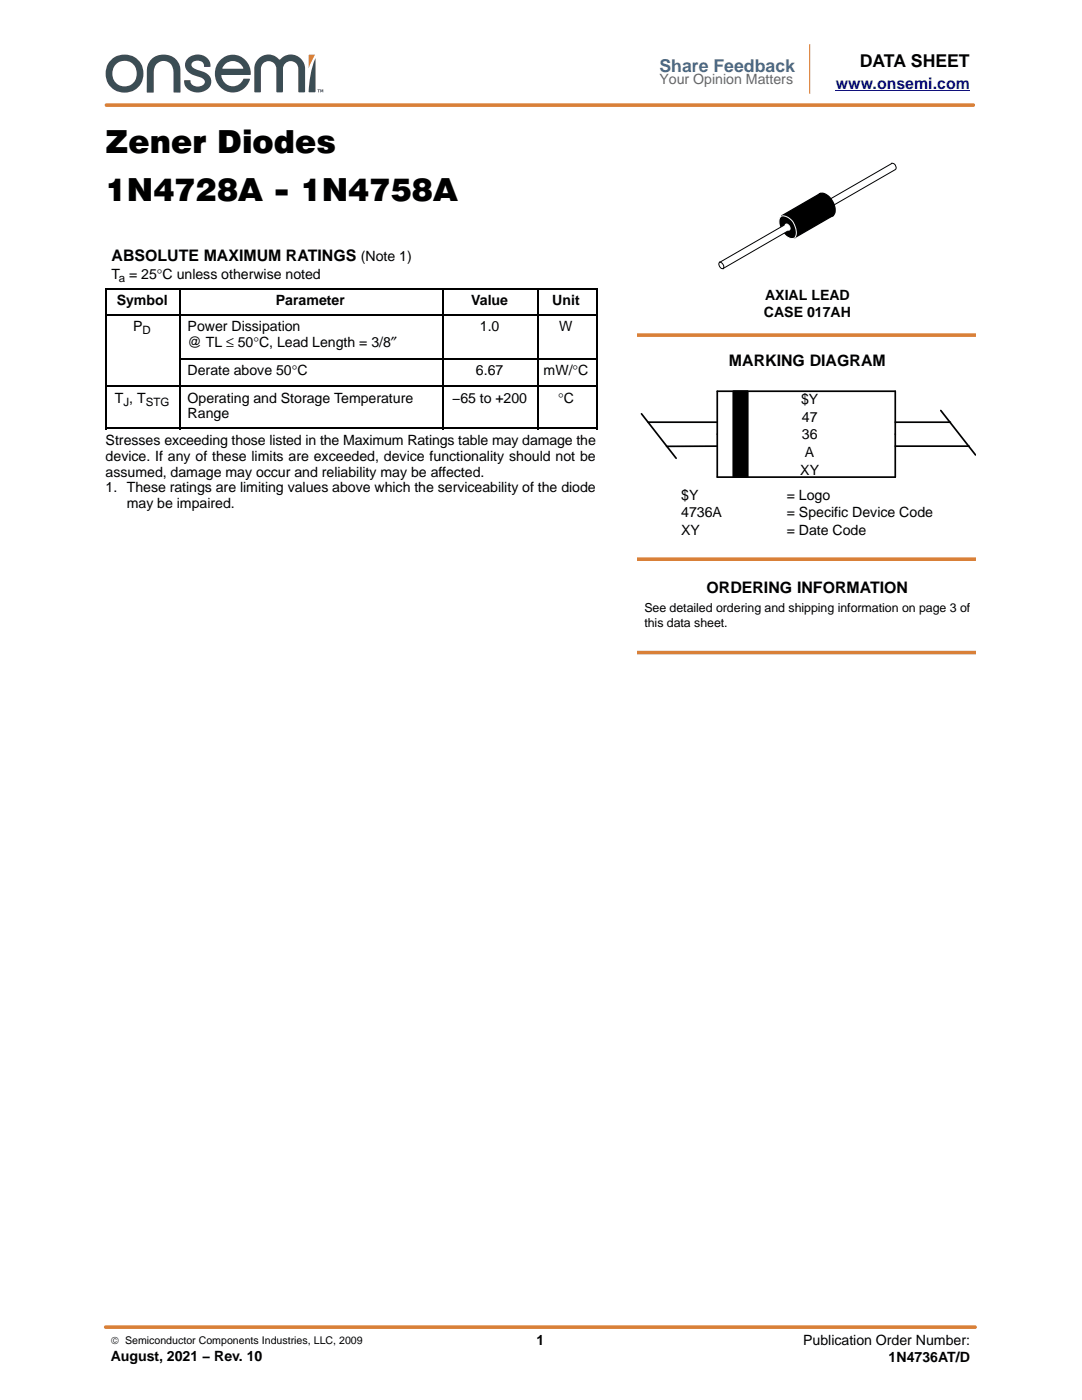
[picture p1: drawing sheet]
<svg xmlns="http://www.w3.org/2000/svg" width="216mm" height="279mm" viewBox="0 0 216 279" stroke-linecap="round" stroke-linejoin="round" font-family="sans-serif">
<defs><g id="words">
<g font-size="6.3">
<text x="21.1" y="30.4">Zener Diodes</text>
<text x="21.1" y="40.2">1N4728A - 1N4758A</text>
</g>
<text font-size="3.5" fill="#2a78b8" x="131.6" y="14.3">Share Feedback</text>
<text font-size="3.5" x="171.5" y="13.3">DATA SHEET</text>
<text font-size="3.2" fill="#00f" x="166.8" y="17.7">www.onsemi.com</text>
<g font-size="3.2">
<text x="22.3" y="52.1">ABSOLUTE MAXIMUM RATINGS</text>
<text x="145.5" y="73.1">MARKING DIAGRAM</text>
<text x="141" y="118.4">ORDERING INFORMATION</text>
</g>
<text font-size="2.8" fill="#646669" x="131.6" y="16.8">Your Opinion Matters</text>
<g font-size="2.8">
<text x="72" y="52.1">(Note 1)</text>
<text x="22.3" y="55.7">T = 25°C unless otherwise noted</text>
<text x="152.7" y="59.8">AXIAL LEAD</text>
<text x="23.3" y="60.9">Symbol</text>
<text x="55" y="60.9">Parameter</text>
<text x="94" y="60.9">Value</text>
<text x="110.2" y="60.9">Unit</text>
<text x="152.4" y="63.3">CASE 017AH</text>
<text x="26.6" y="66.1">P</text>
<text x="37.4" y="66.1">Power Dissipation</text>
<text x="37.4" y="69.2">@ TL ≤ 50°C, Lead Length = 3/8″</text>
<text x="95.7" y="66.1">1.0</text>
<text x="111.6" y="66.1">W</text>
<text x="37.4" y="74.9">Derate above 50°C</text>
<text x="95" y="74.9">6.67</text>
<text x="108.5" y="74.9">mW/°C</text>
<text x="22.9" y="80.4">T , T</text>
<text x="37.4" y="80.4">Operating and Storage Temperature</text>
<text x="37.4" y="83.5">Range</text>
<text x="90.2" y="80.4">−65 to +200</text>
<text x="111.4" y="80.4">°C</text>
<text x="159.8" y="80.6">$Y</text>
<text x="21.1" y="88.8">Stresses exceeding those listed in the Maximum Ratings table may damage the</text>
<text x="160" y="84.1">47</text>
<text x="160" y="87.7">36</text>
<text x="21.1" y="92">device. If any of these limits are exceeded, device functionality should not be</text>
<text x="21.1" y="95.1">assumed, damage may occur and reliability may be affected.</text>
<text x="159.7" y="94.7">XY</text>
<text x="160.6" y="91.2">A</text>
<text x="21.1" y="98.3">1. These ratings are limiting values above which the serviceability of the diode</text>
<text x="25.3" y="101.4">may be impaired.</text>
<text x="135.9" y="99.8">$Y</text>
<text x="157" y="99.8">= Logo</text>
<text x="135.9" y="103.3">4736A</text>
<text x="135.9" y="106.8">XY</text>
<text x="157" y="103.3">= Specific Device Code</text>
<text x="157" y="106.8">= Date Code</text>
<text x="107" y="268.5">1</text>
<text x="160.3" y="268.5">Publication Order Number:</text>
<text x="22.1" y="271.7">August, 2021 − Rev. 10</text>
<text x="177.3" y="271.8">1N4736AT/D</text>
</g>
<g font-size="2.5">
<text x="128.6" y="122.1">See detailed ordering and shipping information on page 3 of</text>
<text x="128.6" y="125.2">this data sheet.</text>
</g>
<g font-size="2.3">
<text x="23.7" y="56.3">a</text>
<text x="28.5" y="66.7">D</text>
<text x="24.6" y="81">J</text>
<text x="29.1" y="81">STG</text>
</g>
<text font-size="2.1" x="22.1" y="268.2">© Semiconductor Components Industries, LLC, 2009</text>
</g></defs>
<path d="M61.6 10.9h1.3l-1.3 2.7z" fill-rule="evenodd" fill="#d98038"/>
<g fill="#3b4d54">
<path d="M45 12.7l-.6 .8 .1 .2h4a2.21 2.21 0 0 0-3.5-1zM43.9 12a3.5 3.5 0 0 1 4.1-.7 3.5 3.5 0 0 1 1.9 3.7h-5.6a2.16 2.16 0 0 0 2.2 2.2 2.62 2.62 0 0 0 2.2-1.5l1.2 .1a3.6 3.6 0 0 1-4.5 2.5 3.6 3.6 0 0 1-2.4-4.6l.3-.9z" fill-rule="evenodd"/>
<path d="M37.4 11.7a2.65 2.65 0 0 1 2.7-.8 2.65 2.65 0 0 1 1.9 2.2l-.1 .3h-1.1a1.38 1.38 0 0 0-1.1-1.3 1.38 1.38 0 0 0-1.5 .7 1.29 1.29 0 0 0 1.2 1.2l1 .3a2.06 2.06 0 0 1 1.8 2.1 2.06 2.06 0 0 1-2 2 2.54 2.54 0 0 1-3.4-2.4h1.1a1.55 1.55 0 0 0 1.4 1.3 1.55 1.55 0 0 0 1.6-1 2.09 2.09 0 0 0-1.7-1.1 2.33 2.33 0 0 1-2.1-2.9z" fill-rule="evenodd"/>
<path d="M30.3 11.8a3.4 3.4 0 0 1 3.6-.7 3.4 3.4 0 0 1 2.1 3v4.3l-.1 .1h-1.2l-.1-.4a16.4 16.4 0 0 0-.2-4.8 1.95 1.95 0 0 0-2.3-1.1 1.95 1.95 0 0 0-1.4 2.1v4.1h-1.4v-1.2a14 14 0 0 1 .3-4.4z" fill-rule="evenodd"/>
<path d="M23.1 12.8a2.54 2.54 0 0 0-.1 3.6 2.54 2.54 0 0 0 3.6 .1 2.57 2.57 0 0 0 .4-3.2 2.57 2.57 0 0 0-3.1-1zM21 14.7a3.8 3.8 0 0 1 7.6 0 3.8 3.8 0 0 1-7.6 0z" fill-rule="evenodd"/>
<path d="M62.9 11.6l.1 6.6-.2 .2h-1.2a19 19 0 0 1 1.3-6.8z" fill-rule="evenodd"/>
<path d="M51.6 11.7a2.87 2.87 0 0 1 4.2 .2 2.88 2.88 0 0 1 3.2-.8 2.88 2.88 0 0 1 1.9 2.6v4.6l-.2 .1h-1l-.2-.1v-4.6a1.53 1.53 0 0 0-1.5-1.5 1.53 1.53 0 0 0-1.5 1.5v4.6l-.2 .1h-1l-.2-.1v-4.6a1.54 1.54 0 0 0-1.5-1.5 1.54 1.54 0 0 0-1.5 1.5v4.6l-.2 .1h-1l-.2-.1 .1-5 .2-.9z" fill-rule="evenodd"/>
<path d="M63.4 17.8h.4l-.1 .2v.4h-.2v-.4z" fill-rule="evenodd"/>
<path d="M63.9 17.8h.2l.1 .4 .1-.4h.2v.6h-.1v-.4l-.1 .4h-.1l-.2-.4v.4h-.1z" fill-rule="evenodd"/>
</g>
<path d="M166.8 18h26.7" fill="none" stroke="#00f" stroke-width=".2"/>
<path d="M21.2 21h173M127.1 66.9h67.5M127.1 111.6h67.5M127.1 130.2h67.5M21.1 264.9h173.5" fill="none" stroke="#d98038" stroke-width=".72"/>
<path d="M21.1 57.8h98.1M21.2 57.6v28M36 57.6v28M88.4 57.6v28M107.3 57.6v28M119 57.6v28M21.1 62.8h98.1M21.1 77h98.1M35.8 71.6h83.4M21.1 85.5h98.1" fill="none" stroke="#000" stroke-width=".32"/>
<path d="M143.1 78.1h35.5v17.1h-35.5zM128 82.6l6.9 8.9M129.3 84.3h13.8M143.1 89l-10.1 .1M178.6 89h14.8M178.6 84.3h11M187.7 81.9l7 8.9" fill="none" stroke="#000" stroke-width=".34"/>
<path d="M164.7 40.3l13.3-7.7-12.6 8.9z" fill="#fff"/>
<path d="M164.7 40.3l.7 1.2" fill="none" stroke="#000" stroke-width=".34"/>
<path d="M178 32.6l-13.3 7.7M178.7 33.8l-13.3 7.7" fill="none" stroke="#000" stroke-width=".2"/>
<path d="M164.7 40.3a.81 .81 0 0 1 .7 1.2 .81 .81 0 0 1-.7-1.2z" fill-rule="evenodd" fill="#fff"/>
<path d="M164.7 40.3a.81 .81 0 0 1 .7 1.2 .81 .81 0 0 1-.7-1.2z" fill="none" stroke="#000" stroke-width=".2"/>
<path d="M155.7 43.3a1.45 1.45 0 0 1 2.2 .5 3.4 3.4 0 0 1 1 3.3 1.19 1.19 0 0 1-2 0 3.2 3.2 0 0 1-1.2-3.8z" fill-rule="evenodd" fill="#000"/>
<path d="M155.7 43.3a1.45 1.45 0 0 1 2.2 .5 3.4 3.4 0 0 1 1 3.3 1.19 1.19 0 0 1-2 0 3.2 3.2 0 0 1-1.2-3.8z" fill="none" stroke="#fff" stroke-width=".2"/>
<path d="M156.7 44.8l.1-.1a.82 .82 0 0 1 .7 1.2 .84 .84 0 0 1-.8-1.1z" fill-rule="evenodd" fill="#fff"/>
<path d="M156.7 44.8l.1-.1a.82 .82 0 0 1 .7 1.2 .84 .84 0 0 1-.8-1.1z" fill="none" stroke="#000" stroke-width=".2"/>
<path d="M156 43.1l7.7-4.5 2.5 4.4-7.6 4.4z" fill="#000"/>
<path d="M163.7 38.6l2.5 4.4M156 43.1l2.6 4.3" fill="none" stroke="#000" stroke-width=".34"/>
<path d="M163.7 38.6l-7.7 4.5M166.2 43l-7.6 4.4" fill="none" stroke="#000" stroke-width=".26"/>
<path d="M163.3 38.9a1.3 1.3 0 0 1 1.9 .2 3.6 3.6 0 0 1 1.3 3.6 1.19 1.19 0 0 1-2 0 3.3 3.3 0 0 1-1.2-3.8z" fill-rule="evenodd" fill="#000" stroke="#000" stroke-width=".26"/>
<path d="M155.7 43.3a1.82 1.82 0 0 1 2.1 .5 3.4 3.4 0 0 1 .8 3.6l-.2 .2" fill="none" stroke="#fff" stroke-width=".2"/>
<path d="M143.6 52.4l13.2-7.7 .7 1.2-13.2 7.7z" fill="#fff"/>
<path d="M143.6 52.4l.7 1.2M156.8 44.7l.7 1.2" fill="none" stroke="#000" stroke-width=".34"/>
<path d="M156.8 44.7l-13.2 7.7M157.5 45.9l-13.2 7.7" fill="none" stroke="#000" stroke-width=".2"/>
<path d="M143.6 52.4a.83 .83 0 0 1 .7 1.2 .83 .83 0 0 1-.7-1.2z" fill-rule="evenodd" fill="#fff"/>
<path d="M177.9 32.6a.79 .79 0 0 1 .8 .3 .79 .79 0 0 1 0 .9M143.6 52.4a.83 .83 0 0 1 .7 1.2 .83 .83 0 0 1-.7-1.2z" fill="none" stroke="#000" stroke-width=".2"/>
<path d="M156.8 44.7a.77 .77 0 0 1 .7 1.2 .77 .77 0 0 1-.7-1.2z" fill-rule="evenodd" fill="#fff" stroke="#fff" stroke-width=".2"/>
<path d="M146.3 78.1h2.9v17.1h-2.9z" fill-rule="evenodd" fill="#000" stroke="#000" stroke-width=".34"/>
<path d="M161.6 8.8v9.9" fill="none" stroke="#fa711d" stroke-width=".2"/>
<use href="#words"/>
</svg>
